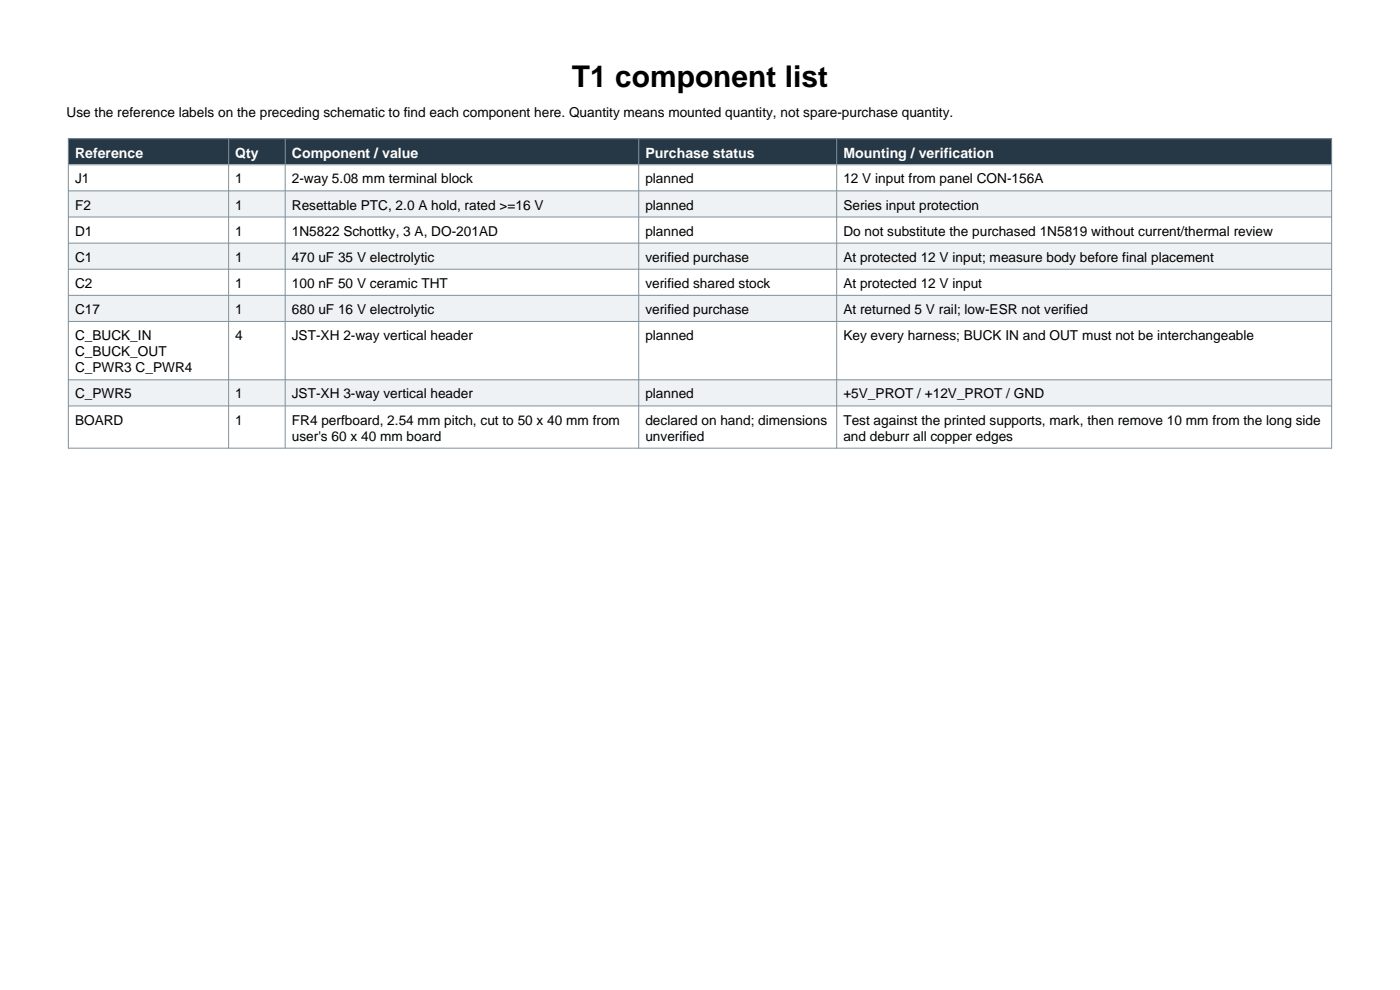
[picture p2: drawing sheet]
<svg xmlns="http://www.w3.org/2000/svg" width="297mm" height="210mm" viewBox="0 0 297 210" stroke-linecap="round" stroke-linejoin="round" font-family="sans-serif">
<defs><g id="words">
<text font-size="6.3" x="121.3" y="18.5">T1 component list</text>
<g font-size="3" fill="#fff">
<text x="15.9" y="33.5">Reference</text>
<text x="49.9" y="33.5">Qty</text>
<text x="61.9" y="33.5">Component / value</text>
<text x="136.9" y="33.5">Purchase status</text>
<text x="178.9" y="33.5">Mounting / verification</text>
</g>
<g font-size="2.9">
<text x="14.1" y="24.9">Use the reference labels on the preceding schematic to find each component here. Quantity means mounted quantity, not spare-purchase quantity.</text>
<text x="15.9" y="38.9">J1</text>
<text x="49.9" y="38.9">1</text>
<text x="61.9" y="38.9">2-way 5.08 mm terminal block</text>
<text x="136.9" y="38.9">planned</text>
<text x="178.9" y="38.9">12 V input from panel CON-156A</text>
<text x="15.9" y="44.4">F2</text>
<text x="49.9" y="44.4">1</text>
<text x="61.9" y="44.4">Resettable PTC, 2.0 A hold, rated &gt;=16 V</text>
<text x="136.9" y="44.4">planned</text>
<text x="178.9" y="44.4">Series input protection</text>
<text x="15.9" y="50">D1</text>
<text x="49.9" y="50">1</text>
<text x="61.9" y="50">1N5822 Schottky, 3 A, DO-201AD</text>
<text x="136.9" y="50">planned</text>
<text x="178.9" y="50">Do not substitute the purchased 1N5819 without current/thermal review</text>
<text x="15.9" y="55.5">C1</text>
<text x="49.9" y="55.5">1</text>
<text x="61.9" y="55.5">470 uF 35 V electrolytic</text>
<text x="136.9" y="55.5">verified purchase</text>
<text x="178.9" y="55.5">At protected 12 V input; measure body before final placement</text>
<text x="15.9" y="61.1">C2</text>
<text x="49.9" y="61.1">1</text>
<text x="61.9" y="61.1">100 nF 50 V ceramic THT</text>
<text x="136.9" y="61.1">verified shared stock</text>
<text x="178.9" y="61.1">At protected 12 V input</text>
<text x="15.9" y="66.6">C17</text>
<text x="49.9" y="66.6">1</text>
<text x="61.9" y="66.6">680 uF 16 V electrolytic</text>
<text x="136.9" y="66.6">verified purchase</text>
<text x="178.9" y="66.6">At returned 5 V rail; low-ESR not verified</text>
<text x="15.9" y="72.1">C_BUCK_IN</text>
<text x="15.9" y="75.6">C_BUCK_OUT</text>
<text x="49.9" y="72.1">4</text>
<text x="61.9" y="72.1">JST-XH 2-way vertical header</text>
<text x="136.9" y="72.1">planned</text>
<text x="178.9" y="72.1">Key every harness; BUCK IN and OUT must not be interchangeable</text>
<text x="15.9" y="79">C_PWR3 C_PWR4</text>
<text x="15.9" y="84.5">C_PWR5</text>
<text x="49.9" y="84.5">1</text>
<text x="61.9" y="84.5">JST-XH 3-way vertical header</text>
<text x="136.9" y="84.5">planned</text>
<text x="178.9" y="84.5">+5V_PROT / +12V_PROT / GND</text>
<text x="15.9" y="90.1">BOARD</text>
<text x="49.9" y="90.1">1</text>
<text x="61.9" y="90.1">FR4 perfboard, 2.54 mm pitch, cut to 50 x 40 mm from</text>
<text x="61.9" y="93.5">user's 60 x 40 mm board</text>
<text x="136.9" y="90.1">declared on hand; dimensions</text>
<text x="136.9" y="93.5">unverified</text>
<text x="178.9" y="90.1">Test against the printed supports, mark, then remove 10 mm from the long side</text>
<text x="178.9" y="93.5">and deburr all copper edges</text>
</g>
</g></defs>
<path d="M14.5 29.4h268v5.6h-268z" fill-rule="evenodd" fill="#263746"/>
<path d="M14.5 35h268v5.5h-268z" fill-rule="evenodd" fill="#fff"/>
<path d="M14.5 40.5h268v5.5h-268z" fill-rule="evenodd" fill="#eef2f4"/>
<path d="M14.5 46h268v5.6h-268z" fill-rule="evenodd" fill="#fff"/>
<path d="M14.5 51.6h268v5.5h-268z" fill-rule="evenodd" fill="#eef2f4"/>
<path d="M14.5 57.1h268v5.5h-268z" fill-rule="evenodd" fill="#fff"/>
<path d="M14.5 62.6h268v5.6h-268z" fill-rule="evenodd" fill="#eef2f4"/>
<path d="M14.5 68.2h268v12.4h-268z" fill-rule="evenodd" fill="#fff"/>
<path d="M14.5 80.6h268v5.5h-268z" fill-rule="evenodd" fill="#eef2f4"/>
<path d="M14.5 86.1h268v9h-268z" fill-rule="evenodd" fill="#fff"/>
<g fill="none" stroke="#80909c" stroke-width=".21">
<path d="M14.5 29.4h268v65.7h-268zM14.5 35h268M48.5 29.4v65.7M60.5 29.4v65.7M135.5 29.4v65.7M177.5 29.4v65.7M14.5 40.5h268M14.5 46h268M14.5 51.6h268M14.5 57.1h268M14.5 62.6h268M14.5 68.2h268"/>
<path d="M14.5 80.6h268M14.5 86.1h268"/>
</g>
<use href="#words"/>
</svg>
